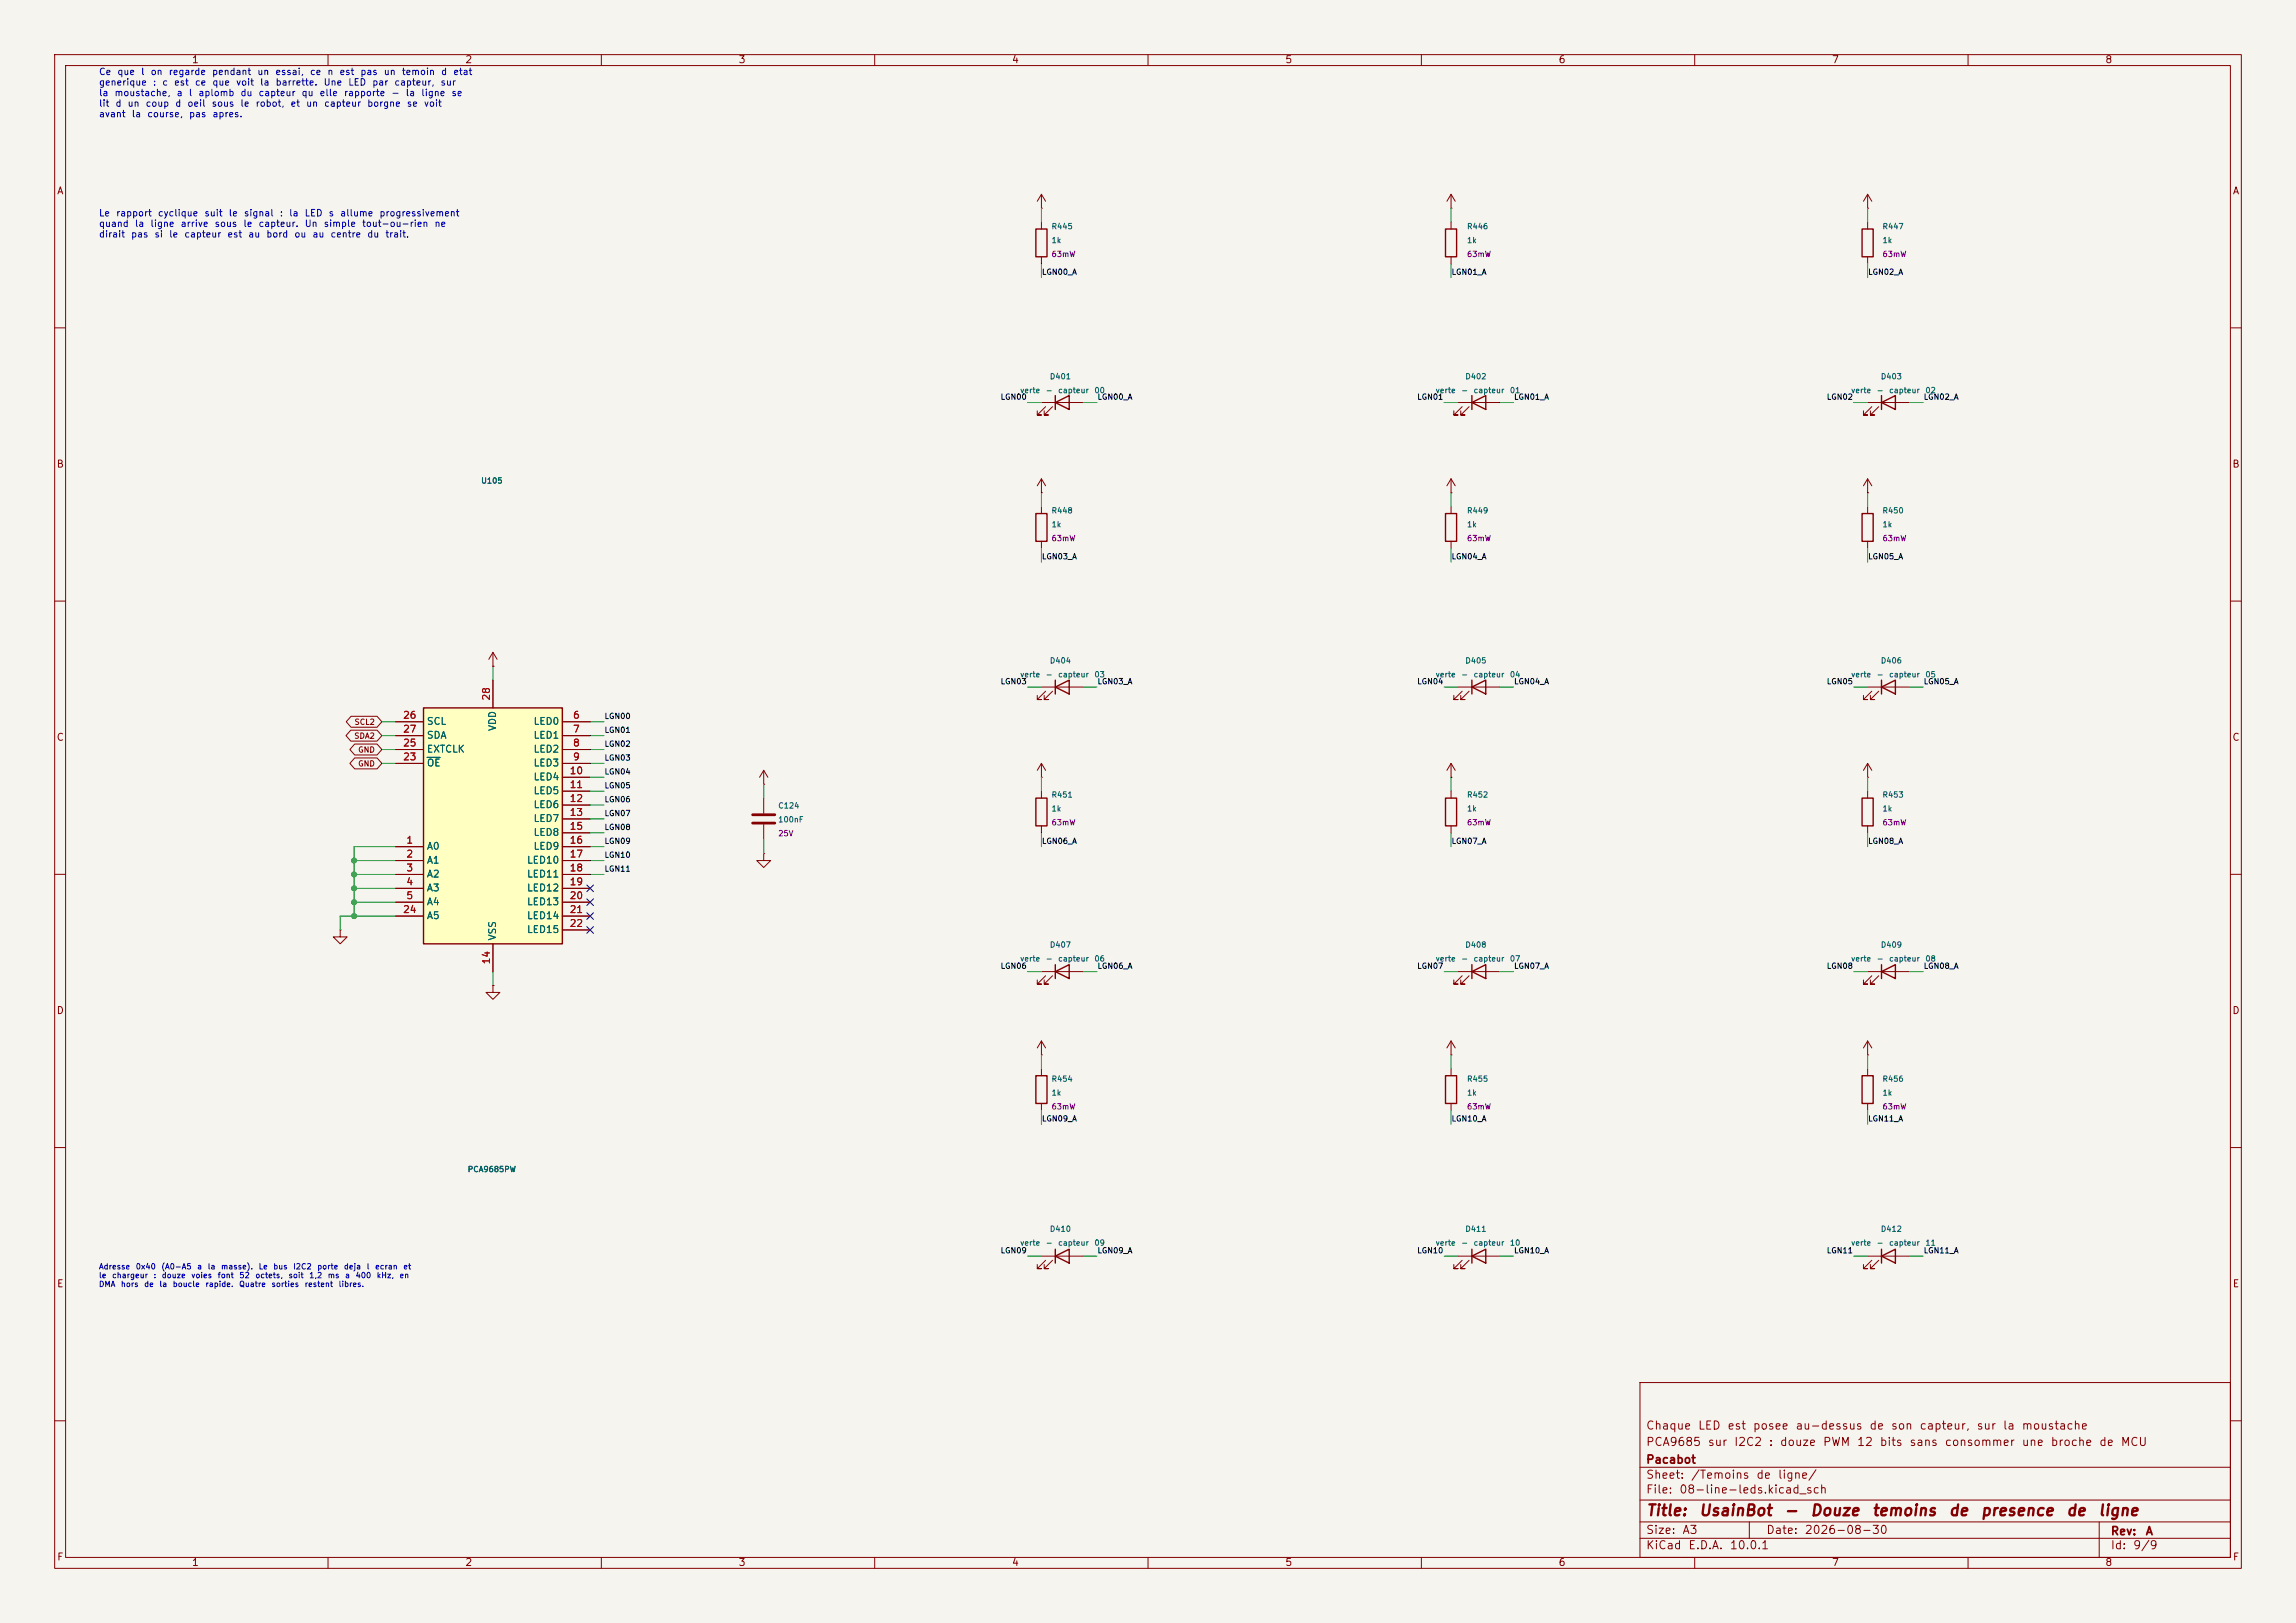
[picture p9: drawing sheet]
<svg xmlns="http://www.w3.org/2000/svg" width="420mm" height="297mm" viewBox="0 0 420 297" stroke-linecap="round" stroke-linejoin="round" font-family="sans-serif">
<defs><g id="words">
<g font-size="2" fill="#840000">
<text x="301" y="277.9">Title:</text>
<text x="310.6" y="277.9">UsainBot</text>
<text x="326.2" y="277.9">-</text>
<text x="331" y="277.9">Douze</text>
<text x="342.3" y="277.9">temoins</text>
<text x="356.3" y="277.9">de</text>
<text x="362.2" y="277.9">presence</text>
<text x="377.8" y="277.9">de</text>
<text x="383.7" y="277.9">ligne</text>
</g>
<g font-size="1.5" fill="#840000">
<text x="301" y="262">Chaque</text>
<text x="310.5" y="262">LED</text>
<text x="315.9" y="262">est</text>
<text x="320.5" y="262">posee</text>
<text x="328.3" y="262">au-dessus</text>
<text x="341.8" y="262">de</text>
<text x="345.8" y="262">son</text>
<text x="351" y="262">capteur,</text>
<text x="361.5" y="262">sur</text>
<text x="366.3" y="262">la</text>
<text x="369.7" y="262">moustache</text>
<text x="301" y="268.2">Pacabot</text>
<text x="301" y="265">PCA9685</text>
<text x="312.3" y="265">sur</text>
<text x="317.1" y="265">I2C2</text>
<text x="323.5" y="265">:</text>
<text x="325.5" y="265">douze</text>
<text x="333.3" y="265">PWM</text>
<text x="339.6" y="265">12</text>
<text x="343.7" y="265">bits</text>
<text x="349.2" y="265">sans</text>
<text x="355.6" y="265">consommer</text>
<text x="369.7" y="265">une</text>
<text x="375" y="265">broche</text>
<text x="383.9" y="265">de</text>
<text x="387.8" y="265">MCU</text>
<text x="301" y="273.7">File:</text>
<text x="301" y="271">Sheet:</text>
<text x="307.1" y="273.7">08-line-leds.kicad_sch</text>
<text x="309.2" y="271">/Temoins</text>
<text x="321.2" y="271">de</text>
<text x="325.1" y="271">ligne/</text>
<text x="301" y="281.1">Size:</text>
<text x="307.6" y="281.1">A3</text>
<text x="323" y="281.1">Date:</text>
<text x="330" y="281.1">2026-08-30</text>
<text x="386" y="281.3">Rev:</text>
<text x="392.4" y="281.3">A</text>
<text x="301" y="283.9">KiCad</text>
<text x="308.7" y="283.9">E.D.A.</text>
<text x="316.3" y="283.9">10.0.1</text>
<text x="386" y="283.9">Id:</text>
<text x="390.1" y="283.9">9/9</text>
</g>
<g font-size="1.3" fill="#840000">
<text x="35" y="11.9">1</text>
<text x="85" y="11.9">2</text>
<text x="135" y="11.9">3</text>
<text x="185" y="11.9">4</text>
<text x="235" y="11.9">5</text>
<text x="285" y="11.9">6</text>
<text x="335" y="11.9">7</text>
<text x="385" y="11.9">8</text>
<text x="10.3" y="35.9">A</text>
<text x="408.3" y="35.9">A</text>
<text x="10.3" y="85.9">B</text>
<text x="408.2" y="85.9">B</text>
<text x="10.3" y="135.9">C</text>
<text x="408.2" y="135.9">C</text>
<text x="10.3" y="185.9">D</text>
<text x="408.2" y="185.9">D</text>
<text x="10.3" y="235.9">E</text>
<text x="408.3" y="235.9">E</text>
<text x="10.3" y="285.9">F</text>
<text x="35" y="286.9">1</text>
<text x="85" y="286.9">2</text>
<text x="135" y="286.9">3</text>
<text x="185" y="286.9">4</text>
<text x="235" y="286.9">5</text>
<text x="285" y="286.9">6</text>
<text x="335" y="286.9">7</text>
<text x="385" y="286.9">8</text>
<text x="408.3" y="285.9">F</text>
</g>
<g font-size="1.3" fill="#a90000">
<text x="73.6" y="131.8">26</text>
<text x="89.9" y="128.3" transform="rotate(-90 89.9 128.3)">28</text>
<text x="104.7" y="131.8">6</text>
<text x="73.6" y="136.9">25</text>
<text x="73.6" y="134.4">27</text>
<text x="104.7" y="134.4">7</text>
<text x="104.7" y="136.9">8</text>
<text x="73.6" y="139.4">23</text>
<text x="104.1" y="142">10</text>
<text x="104.7" y="139.4">9</text>
<text x="104.1" y="144.5">11</text>
<text x="104.1" y="147.1">12</text>
<text x="104.1" y="149.6">13</text>
<text x="74.2" y="154.7">1</text>
<text x="104.1" y="152.1">15</text>
<text x="104.1" y="154.7">16</text>
<text x="74.2" y="157.2">2</text>
<text x="74.2" y="159.8">3</text>
<text x="104.1" y="157.2">17</text>
<text x="104.1" y="159.8">18</text>
<text x="73.6" y="167.4">24</text>
<text x="74.2" y="162.3">4</text>
<text x="74.2" y="164.8">5</text>
<text x="104.1" y="162.3">19</text>
<text x="104.1" y="164.8">20</text>
<text x="104.1" y="167.4">21</text>
<text x="104.1" y="169.9">22</text>
<text x="89.9" y="176.6" transform="rotate(-90 89.9 176.6)">14</text>
</g>
<g font-size="1.3" fill="#006464">
<text x="78" y="132.9">SCL</text>
<text x="78" y="135.5">SDA</text>
<text x="91" y="133.9" transform="rotate(-90 91 133.9)">VDD</text>
<text x="97.5" y="132.9">LED0</text>
<text x="97.5" y="135.5">LED1</text>
<text x="78" y="140.6">OE</text>
<text x="78" y="138">EXTCLK</text>
<text x="97.5" y="138">LED2</text>
<text x="97.5" y="140.6">LED3</text>
<text x="97.5" y="143.1">LED4</text>
<text x="97.5" y="145.6">LED5</text>
<text x="97.5" y="148.2">LED6</text>
<text x="78" y="155.8">A0</text>
<text x="97.5" y="150.7">LED7</text>
<text x="97.5" y="153.3">LED8</text>
<text x="97.5" y="155.8">LED9</text>
<text x="78" y="158.3">A1</text>
<text x="78" y="160.9">A2</text>
<text x="96.3" y="158.3">LED10</text>
<text x="96.3" y="160.9">LED11</text>
<text x="78" y="163.4">A3</text>
<text x="78" y="166">A4</text>
<text x="96.3" y="163.4">LED12</text>
<text x="96.3" y="166">LED13</text>
<text x="78" y="168.5">A5</text>
<text x="91" y="172.2" transform="rotate(-90 91 172.2)">VSS</text>
<text x="96.3" y="168.5">LED14</text>
<text x="96.3" y="171">LED15</text>
</g>
<g font-size="1.2" fill="#0000c2">
<text x="18" y="14">Ce</text>
<text x="18" y="16">generique</text>
<text x="18" y="17.9">la</text>
<text x="20.8" y="17.9">moustache,</text>
<text x="21.4" y="14">que</text>
<text x="25.7" y="14">l</text>
<text x="27.5" y="14">on</text>
<text x="27.9" y="16">:</text>
<text x="29.6" y="16">c</text>
<text x="30.8" y="14">regarde</text>
<text x="31.7" y="16">est</text>
<text x="32.2" y="17.9">a</text>
<text x="34.4" y="17.9">l</text>
<text x="35.6" y="16">ce</text>
<text x="36.2" y="17.9">aplomb</text>
<text x="38.7" y="14">pendant</text>
<text x="38.7" y="16">que</text>
<text x="43.1" y="16">voit</text>
<text x="43.9" y="17.9">du</text>
<text x="47" y="14">un</text>
<text x="47.2" y="17.9">capteur</text>
<text x="47.5" y="16">la</text>
<text x="50.3" y="14">essai,</text>
<text x="50.3" y="16">barrette.</text>
<text x="55.1" y="17.9">qu</text>
<text x="56.6" y="14">ce</text>
<text x="58.4" y="17.9">elle</text>
<text x="59.1" y="16">Une</text>
<text x="59.8" y="14">n</text>
<text x="62" y="14">est</text>
<text x="62.8" y="17.9">rapporte</text>
<text x="63.6" y="16">LED</text>
<text x="65.8" y="14">pas</text>
<text x="68" y="16">par</text>
<text x="70.1" y="14">un</text>
<text x="71.5" y="17.9">-</text>
<text x="72" y="16">capteur,</text>
<text x="73.4" y="14">temoin</text>
<text x="74.1" y="17.9">la</text>
<text x="76.9" y="17.9">ligne</text>
<text x="80.5" y="16">sur</text>
<text x="80.6" y="14">d</text>
<text x="82.5" y="17.9">se</text>
<text x="82.8" y="14">etat</text>
<text x="18" y="19.8">lit</text>
<text x="18" y="21.8">avant</text>
<text x="21" y="19.8">d</text>
<text x="23.2" y="19.8">un</text>
<text x="24" y="21.8">la</text>
<text x="26.5" y="19.8">coup</text>
<text x="26.8" y="21.8">course,</text>
<text x="32" y="19.8">d</text>
<text x="34.2" y="19.8">oeil</text>
<text x="34.5" y="21.8">pas</text>
<text x="38.6" y="19.8">sous</text>
<text x="38.8" y="21.8">apres.</text>
<text x="43.9" y="19.8">le</text>
<text x="46.7" y="19.8">robot,</text>
<text x="53" y="19.8">et</text>
<text x="55.9" y="19.8">un</text>
<text x="59.2" y="19.8">capteur</text>
<text x="67.1" y="19.8">borgne</text>
<text x="74.3" y="19.8">se</text>
<text x="77.4" y="19.8">voit</text>
<text x="18" y="39.9">Le</text>
<text x="18" y="41.8">quand</text>
<text x="21.1" y="39.9">rapport</text>
<text x="24.6" y="41.8">la</text>
<text x="27.4" y="41.8">ligne</text>
<text x="28.8" y="39.9">cyclique</text>
<text x="32.9" y="41.8">arrive</text>
<text x="37.3" y="39.9">suit</text>
<text x="39.2" y="41.8">sous</text>
<text x="41.7" y="39.9">le</text>
<text x="44.4" y="41.8">le</text>
<text x="44.5" y="39.9">signal</text>
<text x="47.2" y="41.8">capteur.</text>
<text x="51.1" y="39.9">:</text>
<text x="52.8" y="39.9">la</text>
<text x="55.6" y="39.9">LED</text>
<text x="55.6" y="41.8">Un</text>
<text x="59.1" y="41.8">simple</text>
<text x="60" y="39.9">s</text>
<text x="62.1" y="39.9">allume</text>
<text x="66.1" y="41.8">tout-ou-rien</text>
<text x="69.3" y="39.9">progressivement</text>
<text x="79.4" y="41.8">ne</text>
<text x="18" y="43.7">dirait</text>
<text x="23.9" y="43.7">pas</text>
<text x="28.1" y="43.7">si</text>
<text x="30.8" y="43.7">le</text>
<text x="33.6" y="43.7">capteur</text>
<text x="41.5" y="43.7">est</text>
<text x="45.3" y="43.7">au</text>
<text x="48.6" y="43.7">bord</text>
<text x="53.7" y="43.7">ou</text>
<text x="57" y="43.7">au</text>
<text x="60.3" y="43.7">centre</text>
<text x="67.1" y="43.7">du</text>
<text x="70.4" y="43.7">trait.</text>
</g>
<g font-size="1" fill="#006464">
<text x="192.3" y="44.7">1k</text>
<text x="192.3" y="42.2">R445</text>
<text x="268.3" y="44.7">1k</text>
<text x="268.3" y="42.2">R446</text>
<text x="344.3" y="44.7">1k</text>
<text x="344.3" y="42.2">R447</text>
<text x="191.9" y="69.6">D401</text>
<text x="267.9" y="69.6">D402</text>
<text x="343.9" y="69.6">D403</text>
<text x="186.5" y="72.2">verte</text>
<text x="191.2" y="72.2">-</text>
<text x="193.5" y="72.2">capteur</text>
<text x="200.1" y="72.2">00</text>
<text x="262.5" y="72.2">verte</text>
<text x="267.2" y="72.2">-</text>
<text x="269.5" y="72.2">capteur</text>
<text x="276.1" y="72.2">01</text>
<text x="338.5" y="72.2">verte</text>
<text x="343.2" y="72.2">-</text>
<text x="345.5" y="72.2">capteur</text>
<text x="352.1" y="72.2">02</text>
<text x="87.9" y="88.7">U105</text>
<text x="192.3" y="94.2">R448</text>
<text x="268.3" y="94.2">R449</text>
<text x="344.3" y="94.2">R450</text>
<text x="192.3" y="96.7">1k</text>
<text x="268.3" y="96.7">1k</text>
<text x="344.3" y="96.7">1k</text>
<text x="186.5" y="124.2">verte</text>
<text x="191.2" y="124.2">-</text>
<text x="191.9" y="121.6">D404</text>
<text x="193.5" y="124.2">capteur</text>
<text x="200.1" y="124.2">03</text>
<text x="262.5" y="124.2">verte</text>
<text x="267.2" y="124.2">-</text>
<text x="267.9" y="121.6">D405</text>
<text x="269.5" y="124.2">capteur</text>
<text x="276.1" y="124.2">04</text>
<text x="338.5" y="124.2">verte</text>
<text x="343.2" y="124.2">-</text>
<text x="343.9" y="121.6">D406</text>
<text x="345.5" y="124.2">capteur</text>
<text x="352.1" y="124.2">05</text>
<text x="142.3" y="148.2">C124</text>
<text x="192.3" y="148.7">1k</text>
<text x="192.3" y="146.2">R451</text>
<text x="268.3" y="148.7">1k</text>
<text x="268.3" y="146.2">R452</text>
<text x="344.3" y="148.7">1k</text>
<text x="344.3" y="146.2">R453</text>
<text x="142.3" y="150.7">100nF</text>
<text x="191.9" y="173.6">D407</text>
<text x="267.9" y="173.6">D408</text>
<text x="343.9" y="173.6">D409</text>
<text x="186.5" y="176.2">verte</text>
<text x="191.2" y="176.2">-</text>
<text x="193.5" y="176.2">capteur</text>
<text x="200.1" y="176.2">06</text>
<text x="262.5" y="176.2">verte</text>
<text x="267.2" y="176.2">-</text>
<text x="269.5" y="176.2">capteur</text>
<text x="276.1" y="176.2">07</text>
<text x="338.5" y="176.2">verte</text>
<text x="343.2" y="176.2">-</text>
<text x="345.5" y="176.2">capteur</text>
<text x="352.1" y="176.2">08</text>
<text x="192.3" y="200.7">1k</text>
<text x="192.3" y="198.2">R454</text>
<text x="268.3" y="200.7">1k</text>
<text x="268.3" y="198.2">R455</text>
<text x="344.3" y="200.7">1k</text>
<text x="344.3" y="198.2">R456</text>
<text x="85.5" y="214.7">PCA9685PW</text>
<text x="191.9" y="225.6">D410</text>
<text x="267.9" y="225.6">D411</text>
<text x="343.9" y="225.6">D412</text>
<text x="186.5" y="228.2">verte</text>
<text x="191.2" y="228.2">-</text>
<text x="193.5" y="228.2">capteur</text>
<text x="200.1" y="228.2">09</text>
<text x="262.5" y="228.2">verte</text>
<text x="267.2" y="228.2">-</text>
<text x="269.5" y="228.2">capteur</text>
<text x="276.1" y="228.2">10</text>
<text x="338.5" y="228.2">verte</text>
<text x="343.2" y="228.2">-</text>
<text x="345.5" y="228.2">capteur</text>
<text x="352.1" y="228.2">11</text>
</g>
<g font-size="1" fill="#840084">
<text x="192.3" y="47.3">63mW</text>
<text x="268.3" y="47.3">63mW</text>
<text x="344.3" y="47.3">63mW</text>
<text x="192.3" y="99.3">63mW</text>
<text x="268.3" y="99.3">63mW</text>
<text x="344.3" y="99.3">63mW</text>
<text x="142.3" y="153.3">25V</text>
<text x="192.3" y="151.3">63mW</text>
<text x="268.3" y="151.3">63mW</text>
<text x="344.3" y="151.3">63mW</text>
<text x="192.3" y="203.3">63mW</text>
<text x="268.3" y="203.3">63mW</text>
<text x="344.3" y="203.3">63mW</text>
</g>
<g font-size="1" fill="#0f0f0f">
<text x="190.5" y="50.5">LGN00_A</text>
<text x="265.4" y="50.5">LGN01_A</text>
<text x="341.6" y="50.5">LGN02_A</text>
<text x="182.9" y="73.4">LGN00</text>
<text x="200.7" y="73.4">LGN00_A</text>
<text x="259.1" y="73.4">LGN01</text>
<text x="276.9" y="73.4">LGN01_A</text>
<text x="334.1" y="73.4">LGN02</text>
<text x="351.8" y="73.4">LGN02_A</text>
<text x="190.5" y="102.6">LGN03_A</text>
<text x="265.4" y="102.6">LGN04_A</text>
<text x="341.6" y="102.6">LGN05_A</text>
<text x="182.9" y="125.5">LGN03</text>
<text x="200.7" y="125.5">LGN03_A</text>
<text x="259.1" y="125.5">LGN04</text>
<text x="276.9" y="125.5">LGN04_A</text>
<text x="334.1" y="125.5">LGN05</text>
<text x="351.8" y="125.5">LGN05_A</text>
<text x="110.5" y="131.8">LGN00</text>
<text x="110.5" y="136.9">LGN02</text>
<text x="110.5" y="134.3">LGN01</text>
<text x="110.5" y="142">LGN04</text>
<text x="110.5" y="139.4">LGN03</text>
<text x="110.5" y="149.6">LGN07</text>
<text x="110.5" y="147">LGN06</text>
<text x="110.5" y="144.5">LGN05</text>
<text x="110.5" y="154.7">LGN09</text>
<text x="110.5" y="152.1">LGN08</text>
<text x="190.5" y="154.7">LGN06_A</text>
<text x="265.4" y="154.7">LGN07_A</text>
<text x="341.6" y="154.7">LGN08_A</text>
<text x="110.5" y="159.7">LGN11</text>
<text x="110.5" y="157.2">LGN10</text>
<text x="182.9" y="177.5">LGN06</text>
<text x="200.7" y="177.5">LGN06_A</text>
<text x="259.1" y="177.5">LGN07</text>
<text x="276.9" y="177.5">LGN07_A</text>
<text x="334.1" y="177.5">LGN08</text>
<text x="351.8" y="177.5">LGN08_A</text>
<text x="190.5" y="205.5">LGN09_A</text>
<text x="265.4" y="205.5">LGN10_A</text>
<text x="341.6" y="205.5">LGN11_A</text>
<text x="182.9" y="229.6">LGN09</text>
<text x="200.7" y="229.6">LGN09_A</text>
<text x="259.1" y="229.6">LGN10</text>
<text x="276.9" y="229.6">LGN10_A</text>
<text x="334.1" y="229.6">LGN11</text>
<text x="351.8" y="229.6">LGN11_A</text>
</g>
<g font-size="1" fill="#840000">
<text x="64.7" y="135.4">SDA2</text>
<text x="64.8" y="132.9">SCL2</text>
<text x="65.4" y="138">GND</text>
<text x="65.4" y="140.5">GND</text>
</g>
<g font-size="1" fill="#0000c2">
<text x="18" y="232.5">Adresse</text>
<text x="24.7" y="232.5">0x40</text>
<text x="29.4" y="232.5">(A0-A5</text>
<text x="36" y="232.5">a</text>
<text x="37.9" y="232.5">la</text>
<text x="40.3" y="232.5">masse).</text>
<text x="47.2" y="232.5">Le</text>
<text x="49.9" y="232.5">bus</text>
<text x="53.5" y="232.5">I2C2</text>
<text x="57.9" y="232.5">porte</text>
<text x="62.8" y="232.5">deja</text>
<text x="67" y="232.5">l</text>
<text x="68.5" y="232.5">ecran</text>
<text x="73.7" y="232.5">et</text>
<text x="18" y="234.1">le</text>
<text x="18" y="235.7">DMA</text>
<text x="20.4" y="234.1">chargeur</text>
<text x="22" y="235.7">hors</text>
<text x="26.3" y="235.7">de</text>
<text x="28" y="234.1">:</text>
<text x="29.1" y="235.7">la</text>
<text x="29.5" y="234.1">douze</text>
<text x="31.5" y="235.7">boucle</text>
<text x="34.9" y="234.1">voies</text>
<text x="37.5" y="235.7">rapide.</text>
<text x="39.7" y="234.1">font</text>
<text x="43.6" y="235.7">Quatre</text>
<text x="43.7" y="234.1">52</text>
<text x="46.6" y="234.1">octets,</text>
<text x="49.6" y="235.7">sorties</text>
<text x="52.7" y="234.1">soit</text>
<text x="55.6" y="235.7">restent</text>
<text x="56.5" y="234.1">1,2</text>
<text x="59.9" y="234.1">ms</text>
<text x="61.8" y="235.7">libres.</text>
<text x="63" y="234.1">a</text>
<text x="64.9" y="234.1">400</text>
<text x="68.8" y="234.1">kHz,</text>
<text x="73" y="234.1">en</text>
</g>
</g></defs>
<path d="M0 0h420v297h-420z" fill="#f5f4ef" stroke="#f5f4ef" stroke-width=".18"/>
<g fill="none" stroke="#840000" stroke-width=".18">
<path d="M10 10h400v277h-400zM12 12h396v273h-396zM60 10v2M110 10v2M160 10v2M210 10v2M260 10v2M310 10v2M360 10v2M265.4 38.1h.1M265.4 35.6l-.7 1.2M265.4 35.6l.8 1.2"/>
<path d="M265.4 35.6v2.5M10 60h2M408 60h2M10 110h2M408 110h2M10 160h2M408 160h2M190.5 177.8h7.6M191.3 178.6l-1.6 1.5h.8h-.8v-.8M192.5 178.6l-1.5 1.5h.8h-.8v-.8M341.6 177.8h7.6M342.4 178.6l-1.5 1.5h.7h-.7v-.8"/>
<path d="M343.7 178.6l-1.6 1.5h.8h-.8v-.8M265.4 193h.1M265.4 190.5v2.5M265.4 190.5l-.7 1.3M265.4 190.5l.8 1.3M341.6 195.6v1.3M10 210h2M341.6 201.9v1.3M408 210h2M266.7 229.9h7.6M267.5 230.6l-1.6 1.6h.8h-.8v-.8M268.7 230.6l-1.5 1.6h.8h-.8v-.8"/>
<path d="M300 253h108v32h-108zM10 260h2M300 278.5h108M300 274.5h108M300 268.5h108M320 278.5v3M384 278.5v6.5M408 260h2M60 285v2M110 285v2M160 285v2M210 285v2"/>
<path d="M260 285v2M300 281.5h108M310 285v2M360 285v2"/>
</g>
<path d="M193 177.8l2.6-1.3v2.6zM193 176.5v2.6M344.2 177.8l2.5-1.3v2.6zM344.2 176.5v2.6M340.6 196.9h2v5h-2zM269.2 229.9l2.6-1.3v2.5zM269.2 228.6v2.5" fill="none" stroke="#840000" stroke-width=".25"/>
<path d="M77.5 129.5h25.4v43.2h-25.4z" fill="#ffffc2"/>
<g fill="none" stroke="#840000" stroke-width=".25">
<path d="M189.5 41.9h2v5.1h-2zM264.4 41.9h2v5.1h-2zM340.6 41.9h2v5.1h-2zM193 73.7l2.6-1.3v2.5zM193 72.4v2.5M269.2 73.7l2.6-1.3v2.5zM269.2 72.4v2.5M344.2 73.7l2.5-1.3v2.5zM344.2 72.4v2.5M189.5 94h2v5.1h-2zM264.4 94h2v5.1h-2zM340.6 94h2v5.1h-2z"/>
<path d="M77.5 129.5h25.4v43.2h-25.4zM193 125.7l2.6-1.2v2.5zM193 124.5v2.5M269.2 125.7l2.6-1.2v2.5zM269.2 124.5v2.5M344.2 125.7l2.5-1.2v2.5zM344.2 124.5v2.5M189.5 146.1h2v5h-2zM264.4 146.1h2v5h-2zM340.6 146.1h2v5h-2zM269.2 177.8l2.6-1.3v2.6zM269.2 176.5v2.6"/>
<path d="M189.5 196.9h2v5h-2zM264.4 196.9h2v5h-2zM193 229.9l2.6-1.3v2.5zM193 228.6v2.5M344.2 229.9l2.5-1.3v2.5zM344.2 228.6v2.5"/>
</g>
<g fill="none" stroke="#840000" stroke-width=".18">
<path d="M190.5 38.1h.1M190.5 35.6v2.5M190.5 35.6l-.8 1.2M190.5 35.6l.8 1.2M341.6 38.1h.1M341.6 35.6v2.5M341.6 35.6l-.7 1.2M341.6 35.6l.8 1.2M190.5 40.6v1.3M190.5 47v1.3M265.4 40.6v1.3M265.4 47v1.3"/>
<path d="M341.6 40.6v1.3M341.6 47v1.3M190.5 73.7h7.6M191.3 74.4l-1.6 1.5h.8h-.8v-.7M192.5 74.4l-1.5 1.5h.8h-.8v-.7M266.7 73.7h7.6M267.5 74.4l-1.6 1.5h.8h-.8v-.7M268.7 74.4l-1.5 1.5h.8h-.8v-.7M341.6 73.7h7.6M342.4 74.4l-1.5 1.5h.7h-.7v-.7M343.7 74.4l-1.6 1.5h.8h-.8v-.7M190.5 90.2h.1"/>
<path d="M190.5 87.6v2.6M190.5 92.7v1.3M190.5 99.1v1.2M190.5 87.6l-.8 1.3M190.5 87.6l.8 1.3M265.4 90.2h.1M265.4 87.6v2.6M265.4 92.7v1.3M265.4 99.1v1.2M265.4 87.6l-.7 1.3M265.4 87.6l.8 1.3M341.6 90.2h.1"/>
<path d="M341.6 87.6v2.6M341.6 92.7v1.3M341.6 99.1v1.2M341.6 87.6l-.7 1.3M341.6 87.6l.8 1.3M90.2 119.4v2.5M90.2 119.4l-.8 1.3M90.2 119.4l.7 1.3M64.2 133.6h4.8l.8 1-.8 1h-4.8l-.9-1zM64.2 131.1h4.8l.8 1-.8 1h-4.8l-.9-1zM64.9 138.7h4.1l.8 1-.8 1h-4.1l-.9-1zM64.9 136.2h4.1l.8 1-.8 1h-4.1l-.9-1z"/>
<path d="M72.4 132.1h5.1M72.4 134.6h5.1M72.4 137.2h5.1M72.4 139.7h5.1M90.2 121.9h.1M90.2 124.5v5M102.9 132.1h5M102.9 134.6h5M102.9 137.2h5M102.9 139.7h5M190.5 125.7h7.6M190.5 139.7v2.5"/>
<path d="M190.5 139.7l-.8 1.3M190.5 139.7l.8 1.3M191.3 126.5l-1.6 1.5h.8h-.8v-.7M192.5 126.5l-1.5 1.5h.8h-.8v-.7M265.4 139.7v2.5M265.4 139.7l-.7 1.3M265.4 139.7l.8 1.3M266.7 125.7h7.6M267.5 126.5l-1.6 1.5h.8h-.8v-.7M268.7 126.5l-1.5 1.5h.8h-.8v-.7M341.6 139.7v2.5M341.6 139.7l-.7 1.3"/>
<path d="M341.6 139.7l.8 1.3M341.6 125.7h7.6M342.4 126.5l-1.5 1.5h.7h-.7v-.7M343.7 126.5l-1.6 1.5h.8h-.8v-.7M72.4 154.9h5.1M72.4 157.5h5.1M102.9 154.9h5M102.9 157.5h5M102.9 142.2h5M102.9 144.8h5M102.9 147.3h5M102.9 149.9h5"/>
<path d="M102.9 152.4h5M139.7 156.2v1.3h1.3l-1.3 1.3-1.3-1.3h1.3M139.7 156.2h.1M139.7 143.5h.1M139.7 141v2.5M139.7 146.1v2.7M139.7 150.9v2.8M139.7 141l-.8 1.2M139.7 141l.8 1.2M190.5 142.2h.1M190.5 144.8v1.3M190.5 151.1v1.3"/>
<path d="M265.4 142.2h.1M265.4 144.8v1.3M265.4 151.1v1.3M341.6 142.2h.1M341.6 144.8v1.3M341.6 151.1v1.3M62.2 170.2v1.3h1.3l-1.3 1.2-1.2-1.2h1.2M62.2 170.2h.1M72.4 160h5.1M72.4 162.6h5.1M72.4 165.1h5.1M72.4 167.6h5.1"/>
<path d="M90.2 172.7v5.1M102.9 160h5M102.9 162.6h5M102.9 165.1h5M102.9 167.6h5M102.9 170.2h5M266.7 177.8h7.6M267.5 178.6l-1.6 1.5h.8h-.8v-.8M268.7 178.6l-1.5 1.5h.8h-.8v-.8M90.2 180.3v1.3h1.2l-1.2 1.3-1.3-1.3h1.3M90.2 180.3h.1M190.5 193h.1"/>
<path d="M190.5 190.5v2.5M190.5 195.6v1.3M190.5 190.5l-.8 1.3M190.5 190.5l.8 1.3M265.4 195.6v1.3M341.6 193h.1M341.6 190.5l-.7 1.3M341.6 190.5l.8 1.3M341.6 190.5v2.5M190.5 201.9v1.3M265.4 201.9v1.3M190.5 229.9h7.6"/>
<path d="M191.3 230.6l-1.6 1.6h.8h-.8v-.8M192.5 230.6l-1.5 1.6h.8h-.8v-.8M341.6 229.9h7.6M342.4 230.6l-1.5 1.6h.7h-.7v-.8M343.7 230.6l-1.6 1.6h.8h-.8v-.8"/>
</g>
<path d="M78.1 138.6h2.4" fill="none" stroke="#006464" stroke-width=".18"/>
<path d="M137.7 149.1h4M137.7 150.6h4" fill="none" stroke="#840000" stroke-width=".51"/>
<g fill="none" stroke="#009600" stroke-width=".18">
<path d="M190.5 38.1v2.5M265.4 38.1v2.5M341.6 38.1v2.5M190.5 48.3v2.5M265.4 48.3v2.5M341.6 48.3v2.5M188 73.7h2.5M198.1 73.7h2.6M264.2 73.7h2.5M274.3 73.7h2.6M339.1 73.7h2.5M349.2 73.7h2.6"/>
<path d="M190.5 90.2v2.5M265.4 90.2v2.5M341.6 90.2v2.5M190.5 100.3v2.6M265.4 100.3v2.6M341.6 100.3v2.6M69.8 132.1h2.6M69.8 139.7h2.6M69.8 134.6h2.6M69.8 137.2h2.6M90.2 121.9v2.6M107.9 132.1h2.6"/>
<path d="M107.9 139.7h2.6M107.9 134.6h2.6M107.9 137.2h2.6M188 125.7h2.5M198.1 125.7h2.6M264.2 125.7h2.5M274.3 125.7h2.6M339.1 125.7h2.5M349.2 125.7h2.6M64.8 157.5h7.6M72.4 154.9h-7.6v12.7M107.9 149.9h2.6"/>
<path d="M107.9 152.4h2.6M107.9 154.9h2.6M107.9 157.5h2.6M107.9 144.8h2.6M107.9 147.3h2.6M107.9 142.2h2.6M139.7 143.5v2.6M139.7 153.7v2.5M190.5 142.2v2.6M190.5 152.4v2.5M265.4 142.2v2.6M265.4 152.4v2.5"/>
<path d="M341.6 142.2v2.6M341.6 152.4v2.5M64.8 160h7.6M64.8 165.1h7.6M64.8 162.6h7.6M72.4 167.6h-10.2v2.6M90.2 177.8v2.5M107.9 160h2.6M188 177.8h2.5M198.1 177.8h2.6M264.2 177.8h2.5M274.3 177.8h2.6"/>
<path d="M339.1 177.8h2.5M349.2 177.8h2.6M190.5 193v2.6M265.4 193v2.6M341.6 193v2.6M190.5 203.2v2.5M265.4 203.2v2.5M341.6 203.2v2.5M188 229.9h2.5M198.1 229.9h2.6M264.2 229.9h2.5M274.3 229.9h2.6"/>
<path d="M339.1 229.9h2.5M349.2 229.9h2.6"/>
</g>
<path d="M107.3 169.6l1.3 1.2M107.3 167l1.3 1.2M107.3 164.5l1.3 1.2M107.3 162l1.3 1.2M108.6 169.6l-1.3 1.2M108.6 167l-1.3 1.2M108.6 164.5l-1.3 1.2M108.6 162l-1.3 1.2" fill="none" stroke="#000084" stroke-width=".18"/>
<g fill="#009600" stroke="#009600" stroke-width=".18">
<circle cx="64.8" cy="162.6" r=".46"/>
<circle cx="64.8" cy="165.1" r=".46"/>
<circle cx="64.8" cy="157.5" r=".46"/>
<circle cx="64.8" cy="160" r=".46"/>
<circle cx="64.8" cy="167.6" r=".46"/>
</g>
<use href="#words"/>
</svg>
